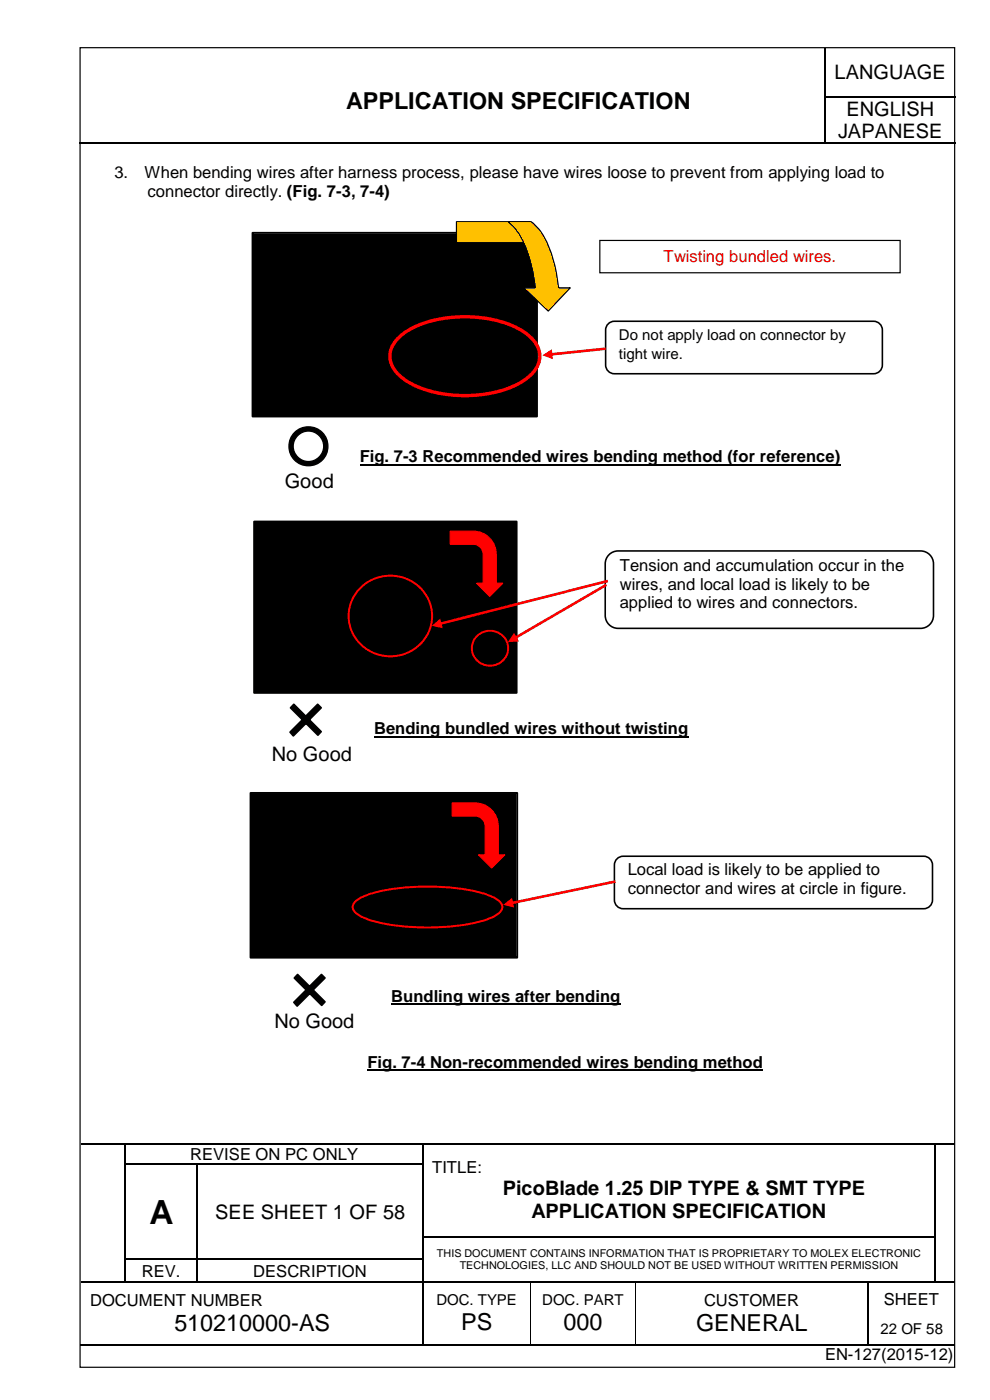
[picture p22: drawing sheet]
<svg xmlns="http://www.w3.org/2000/svg" width="210mm" height="297mm" viewBox="0 0 210 297" stroke-linecap="round" stroke-linejoin="round" font-family="sans-serif">
<defs><g id="words">
<g font-size="12.7">
<text x="58.5" y="157.2">×</text>
<text x="59.3" y="214.5">×</text>
</g>
<text font-size="9.9" x="60.5" y="98.2">○</text>
<text font-size="7.1" x="31.7" y="259.6">A</text>
<g font-size="5">
<text x="73.4" y="23">APPLICATION SPECIFICATION</text>
<text x="37" y="282.4">510210000-AS</text>
<text x="97.8" y="282.2">PS</text>
<text x="119.4" y="282.2">000</text>
<text x="147.6" y="282.4">GENERAL</text>
</g>
<g font-size="4.2">
<text x="176.9" y="16.7">LANGUAGE</text>
<text x="177.7" y="29.4">JAPANESE</text>
<text x="179.4" y="24.5">ENGLISH</text>
<text x="60.4" y="103.5">Good</text>
<text x="57.6" y="161.4">No Good</text>
<text x="58.2" y="218">No Good</text>
<text x="106.6" y="253.6">PicoBlade 1.25 DIP TYPE &amp; SMT TYPE</text>
<text x="45.6" y="258.6">SEE SHEET 1 OF 58</text>
<text x="112.7" y="258.4">APPLICATION SPECIFICATION</text>
</g>
<g font-size="3.5">
<text x="24.3" y="37.9">3.</text>
<text x="30.7" y="37.9">When bending wires after harness process, please have wires loose to prevent from applying load to</text>
<text x="31.3" y="41.9">connector directly. (Fig. 7-3, 7-4)</text>
<text x="76.3" y="98.1">Fig. 7-3 Recommended wires bending method (for reference)</text>
<text x="131.4" y="121.2">Tension and accumulation occur in the</text>
<text x="131.4" y="125.1">wires, and local load is likely to be</text>
<text x="131.4" y="129">applied to wires and connectors.</text>
<text x="79.3" y="155.8">Bending bundled wires without twisting</text>
<text x="133.1" y="185.7">Local load is likely to be applied to</text>
<text x="133.1" y="189.6">connector and wires at circle in figure.</text>
<text x="82.9" y="212.5">Bundling wires after bending</text>
<text x="77.9" y="226.5">Fig. 7-4 Non-recommended wires bending method</text>
<text x="40.3" y="246.1">REVISE ON PC ONLY</text>
<text x="91.6" y="248.9">TITLE:</text>
<text x="30.1" y="270.8">REV.</text>
<text x="53.7" y="270.8">DESCRIPTION</text>
<text x="19.1" y="277">DOCUMENT NUMBER</text>
<text x="149.3" y="277">CUSTOMER</text>
<text x="187.4" y="276.8">SHEET</text>
<text x="174.9" y="288.6">EN-127(2015-12)</text>
</g>
<text font-size="3.5" fill="#f00" x="140.7" y="55.6">Twisting bundled wires.</text>
<g font-size="3.2">
<text x="131.2" y="72.2">Do not apply load on connector by</text>
<text x="131.2" y="76.1">tight wire.</text>
<text x="92.5" y="276.9">DOC. TYPE</text>
<text x="115" y="276.9">DOC. PART</text>
<text x="186.6" y="283">22 OF 58</text>
</g>
<g font-size="2.3">
<text x="92.6" y="266.6">THIS DOCUMENT CONTAINS INFORMATION THAT IS PROPRIETARY TO MOLEX ELECTRONIC</text>
<text x="97.5" y="269.3">TECHNOLOGIES, LLC AND SHOULD NOT BE USED WITHOUT WRITTEN PERMISSION</text>
</g>
</g></defs>
<g fill="none" stroke="#000" stroke-width=".25">
<path d="M175 10.2v10.2M16.8 30.4h158M175 20.6v9.7M175.1 20.5h27.4M175.1 30.4h27.4M17.2 242.6h9.3M26.6 242.8v4M26.6 247.1v4.8M26.6 252.2v4.9M26.6 257.3v4.9M26.7 242.6h62.9M26.7 247h15"/>
<path d="M41.8 247.1v4.8M41.8 252.2v4.9M41.8 257.3v4.9M42 247h47.6M89.7 242.8v4M89.7 247.1v4.8M89.7 252.2v4.9M89.7 257.3v4.9M89.8 242.6h108.3M198.2 242.8v4M198.2 247.1v4.8M198.2 252.2v4.9"/>
<path d="M198.2 257.3v4.9M198.4 242.6h4M17.2 272h9.3M26.6 262.5v4.6M26.6 267.3v4.6M26.7 267.2h15M26.7 272h15M41.8 262.5v4.6M41.8 267.3v4.6M42 267.2h47.6M42 272h47.6M89.7 262.5v4.6"/>
<path d="M89.7 267.3v4.6M89.7 272.2v12.9M89.8 262.3h108.3M89.8 272h22.6M112.6 272h22M134.9 272h49M184 272.2v12.9M184.1 272h14M198.2 262.5v4.6M198.2 267.3v4.6M198.4 272h4M16.9 285.2h72.7"/>
<path d="M89.8 285.2h22.6M112.6 285.2h22M134.9 285.2h49M184.1 285.2h18.3"/>
</g>
<g fill="#000">
<path d="M174.8 20.4h.3v.2h-.3z" fill-rule="evenodd"/>
<path d="M174.8 30.3h.3v.3h-.3z" fill-rule="evenodd"/>
<path d="M26.5 242.5h.2v.3h-.2z" fill-rule="evenodd"/>
<path d="M26.5 246.8h.2v.3h-.2z" fill-rule="evenodd"/>
<path d="M26.5 251.9h.2v.3h-.2z" fill-rule="evenodd"/>
<path d="M26.5 257.1h.2v.2h-.2z" fill-rule="evenodd"/>
<path d="M41.7 246.8h.3v.3h-.3z" fill-rule="evenodd"/>
<path d="M41.7 251.9h.3v.3h-.3z" fill-rule="evenodd"/>
<path d="M41.7 257.1h.3v.2h-.3z" fill-rule="evenodd"/>
<path d="M89.6 242.5h.2v.3h-.2z" fill-rule="evenodd"/>
<path d="M89.6 246.8h.2v.3h-.2z" fill-rule="evenodd"/>
<path d="M89.6 251.9h.2v.3h-.2z" fill-rule="evenodd"/>
<path d="M89.6 257.1h.2v.2h-.2z" fill-rule="evenodd"/>
<path d="M198.1 242.5h.3v.3h-.3z" fill-rule="evenodd"/>
<path d="M198.1 246.8h.3v.3h-.3z" fill-rule="evenodd"/>
<path d="M198.1 251.9h.3v.3h-.3z" fill-rule="evenodd"/>
<path d="M198.1 257.1h.3v.2h-.3z" fill-rule="evenodd"/>
<path d="M26.5 262.2h.2v.3h-.2z" fill-rule="evenodd"/>
<path d="M26.5 267.1h.2v.2h-.2z" fill-rule="evenodd"/>
<path d="M26.5 271.9h.2v.3h-.2z" fill-rule="evenodd"/>
<path d="M41.7 262.2h.3v.3h-.3z" fill-rule="evenodd"/>
<path d="M41.7 267.1h.3v.2h-.3z" fill-rule="evenodd"/>
<path d="M41.7 271.9h.3v.3h-.3z" fill-rule="evenodd"/>
<path d="M89.6 262.2h.2v.3h-.2z" fill-rule="evenodd"/>
<path d="M89.6 267.1h.2v.2h-.2z" fill-rule="evenodd"/>
<path d="M89.6 271.9h.2v.3h-.2z" fill-rule="evenodd"/>
<path d="M112.4 271.9h.2v.3h-.2z" fill-rule="evenodd"/>
<path d="M134.6 271.9h.3v.3h-.3z" fill-rule="evenodd"/>
<path d="M183.9 271.9h.2v.3h-.2z" fill-rule="evenodd"/>
<path d="M198.1 262.2h.3v.3h-.3z" fill-rule="evenodd"/>
<path d="M198.1 267.1h.3v.2h-.3z" fill-rule="evenodd"/>
<path d="M198.1 271.9h.3v.3h-.3z" fill-rule="evenodd"/>
<path d="M89.6 285.1h.2v.3h-.2z" fill-rule="evenodd"/>
<path d="M112.4 285.1h.2v.3h-.2z" fill-rule="evenodd"/>
<path d="M134.6 285.1h.3v.3h-.3z" fill-rule="evenodd"/>
<path d="M183.9 285.1h.2v.3h-.2z" fill-rule="evenodd"/>
</g>
<path d="M112.5 272.2v12.9M134.7 272.2v12.9" fill="none" stroke="#000" stroke-width=".21"/>
<path d="M70.9 17.2h96.3v9.7h-96.3z" fill-rule="evenodd" fill="#fff"/>
<path d="M17 10.1h185.4v280h-185.4z" fill="none" stroke="#000" stroke-width=".25"/>
<path d="M53.8 49.6h59.8v38.5h-59.8z" fill-rule="evenodd" fill="#000"/>
<path d="M53.6 49.4h60.2v38.9h-60.2z" fill="none" stroke="#000" stroke-width=".42"/>
<path d="M76.3 98.6h101.9" fill="none" stroke="#000" stroke-width=".38"/>
<path d="M127.2 51h63.6v6.9h-63.6z" fill-rule="evenodd" fill="#fff"/>
<path d="M127.2 51h63.6v6.9h-63.6z" fill="none" stroke="#000" stroke-width=".25"/>
<path d="M96.8 47h15.5v4.5h-15.5z" fill-rule="evenodd" fill="#ffc000"/>
<path d="M96.8 47h15.5v4.5h-15.5z" fill="none" stroke="#000" stroke-width=".25"/>
<path d="M107.8 47.1l4.8-.1 .4 .3a13.9 13.9 0 0 1 4.1 7.2l.9 3.4 .4 3.2h2.5l-4.7 4.9-5.2-4.9h2.5a26.1 26.1 0 0 0-4.1-12.4z" fill-rule="evenodd" fill="#ffc000"/>
<path d="M107.8 47.1l4.8-.1 .4 .3a13.9 13.9 0 0 1 4.1 7.2l.9 3.4 .4 3.2h2.5l-4.7 4.9-5.2-4.9h2.5a26.1 26.1 0 0 0-4.1-12.4z" fill="none" stroke="#000" stroke-width=".25"/>
<g fill="#000">
<path d="M54.1 110.9h55.2v35.9h-55.2z" fill-rule="evenodd"/>
<path d="M53.3 168.4h56.1v34.5h-56.1z" fill-rule="evenodd"/>
</g>
<path d="M53.9 110.7h55.6v36.3h-55.6zM53.1 168.2h56.5v35h-56.5z" fill="none" stroke="#000" stroke-width=".42"/>
<path d="M77.9 227h83.9" fill="none" stroke="#000" stroke-width=".38"/>
<path d="M84.3 71.9a17.8 17.8 0 0 1 10.6-4.5 25.2 25.2 0 0 1 16.1 2.9 6.2 6.2 0 0 1 3.3 6.2 8.1 8.1 0 0 1-4.5 5 27 27 0 0 1-22.5 0 8.1 8.1 0 0 1-4.5-5 5 5 0 0 1 1.5-4.6z" fill="none" stroke="#f00" stroke-width=".72" stroke-linecap="butt"/>
<path d="M128.9 68.7l.9-.5h.5h54.9a1.86 1.86 0 0 1 1.9 1.8v7.4a1.86 1.86 0 0 1-1.9 1.9h-54.9a1.86 1.86 0 0 1-1.9-1.9v-7.4l.1-.5z" fill-rule="evenodd" fill="#fff"/>
<path d="M128.9 68.7l.9-.5h.5h54.9a1.86 1.86 0 0 1 1.9 1.8v7.4a1.86 1.86 0 0 1-1.9 1.9h-54.9a1.86 1.86 0 0 1-1.9-1.9v-7.4l.1-.5z" fill="none" stroke="#000" stroke-width=".34"/>
<path d="M116.7 74.9l.1 .6 11.6-1.2v-.6zM115 75.4l2.2 .8-.2-2.1z" fill="#f00"/>
<path d="M79.3 156.4h66.7M82.9 213.1h48.7" fill="none" stroke="#000" stroke-width=".38"/>
<path d="M95.5 112.7h4.8a4.9 4.9 0 0 1 4.9 4.9v6.2h1.4l-2.8 2.7-2.8-2.7h1.4v-6.2a2.09 2.09 0 0 0-2.1-2.1h-4.8z" fill-rule="evenodd" fill="#f00"/>
<path d="M95.5 112.7h4.8a4.9 4.9 0 0 1 4.9 4.9v6.2h1.4l-2.8 2.7-2.8-2.7h1.4v-6.2a2.09 2.09 0 0 0-2.1-2.1h-4.8z" fill="none" stroke="#f00" stroke-width=".25"/>
<path d="M76.5 124.6a8.8 8.8 0 0 1 10.6-1.4 8.8 8.8 0 0 1 4.2 9.8 8.9 8.9 0 0 1-9.7 6.2 8.9 8.9 0 0 1-7.7-8.5 8.4 8.4 0 0 1 2.6-6.1z" fill="none" stroke="#f00" stroke-width=".42"/>
<path d="M128.9 117.9a2.73 2.73 0 0 1 2.1-1h64.2a2.74 2.74 0 0 1 2.7 2.7v11a2.74 2.74 0 0 1-2.7 2.7h-64.2a2.74 2.74 0 0 1-2.7-2.7v-11l.1-.6z" fill-rule="evenodd" fill="#fff"/>
<path d="M128.9 117.9a2.73 2.73 0 0 1 2.1-1h64.2a2.74 2.74 0 0 1 2.7 2.7v11a2.74 2.74 0 0 1-2.7 2.7h-64.2a2.74 2.74 0 0 1-2.7-2.7v-11l.1-.6z" fill="none" stroke="#000" stroke-width=".34"/>
<path d="M93.2 132.1l.1 .5 35.6-9.1-.1-.5zM91.5 132.8l2.4 .5-.6-2.1z" fill="#f00"/>
<path d="M95.9 170.3h4.9a4.9 4.9 0 0 1 4.8 4.9v6.2h1.4l-2.8 2.7-2.7-2.7h1.3v-6.2a2.09 2.09 0 0 0-2-2.1h-4.9z" fill-rule="evenodd" fill="#f00"/>
<path d="M95.9 170.3h4.9a4.9 4.9 0 0 1 4.8 4.9v6.2h1.4l-2.8 2.7-2.7-2.7h1.3v-6.2a2.09 2.09 0 0 0-2-2.1h-4.9z" fill="none" stroke="#f00" stroke-width=".25"/>
<path d="M75.2 191.4a12.6 12.6 0 0 1 6.4-2.5 50.2 50.2 0 0 1 20.9 .6 6.9 6.9 0 0 1 3.9 2.4 1.71 1.71 0 0 1-1 2.1 24.6 24.6 0 0 1-10.9 2.6 43.9 43.9 0 0 1-16.9-1.7 4.8 4.8 0 0 1-2.7-1.9l-.1-.6 .1-.5z" fill="none" stroke="#f00" stroke-width=".42"/>
<path d="M130.8 182.2l.8-.5h.5h63.7a1.86 1.86 0 0 1 1.9 1.8v7.4a1.86 1.86 0 0 1-1.9 1.9h-63.7a1.86 1.86 0 0 1-1.8-1.9v-7.4v-.5z" fill-rule="evenodd" fill="#fff"/>
<path d="M130.8 182.2l.8-.5h.5h63.7a1.86 1.86 0 0 1 1.9 1.8v7.4a1.86 1.86 0 0 1-1.9 1.9h-63.7a1.86 1.86 0 0 1-1.8-1.9v-7.4v-.5z" fill="none" stroke="#000" stroke-width=".34"/>
<path d="M108.4 191.3l.1 .6 22-4.6-.1-.6zM106.7 191.9l2.3 .7-.4-2.1z" fill="#f00"/>
<path d="M101.2 134.9a3.8 3.8 0 0 1 5.8 .4 3.8 3.8 0 0 1-1.6 5.6 3.7 3.7 0 0 1-4.6-1.2 3.7 3.7 0 0 1 .4-4.8z" fill="none" stroke="#f00" stroke-width=".42"/>
<path d="M109.1 135.1l.2 .5 19.4-11.3-.3-.5zM109 134.2l-1.3 2 2.3-.1z" fill="#f00"/>
<use href="#words"/>
</svg>
